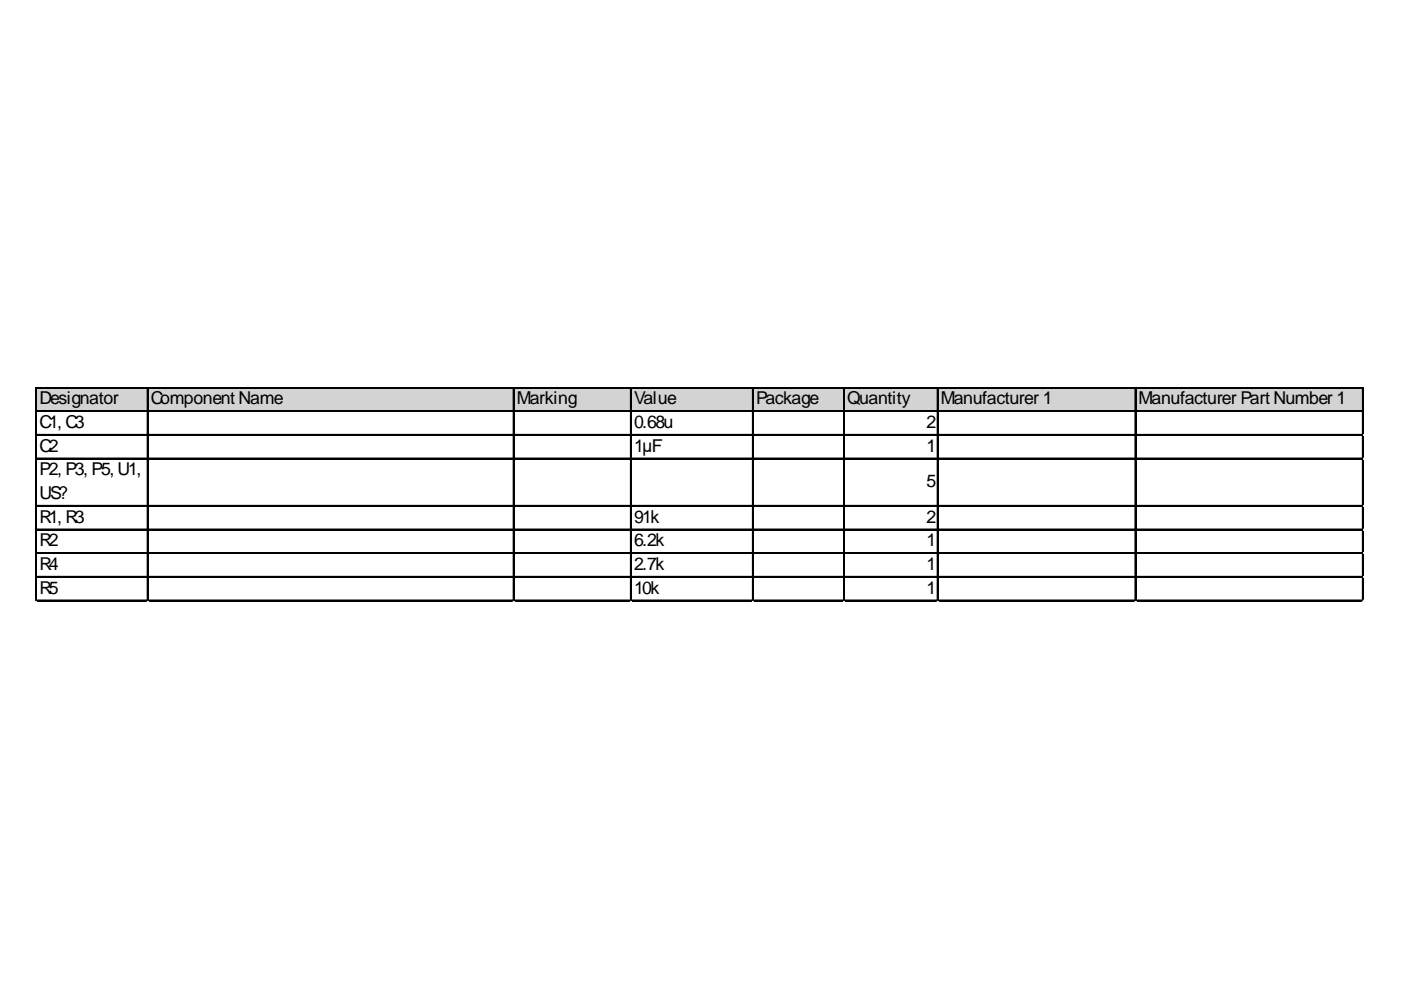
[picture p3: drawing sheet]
<svg xmlns="http://www.w3.org/2000/svg" width="297mm" height="210mm" viewBox="0 0 297 210" stroke-linecap="round" stroke-linejoin="round" font-family="sans-serif">
<defs><g id="words">
<g font-size="3.8">
<text x="8.4" y="85.7">Designator</text>
<text x="32" y="85.7">Component Name</text>
<text x="109.6" y="85.7">Marking</text>
<text x="134.4" y="85.7">Value</text>
<text x="160.3" y="85.7">Package</text>
<text x="179.6" y="85.7">Quantity</text>
<text x="199.5" y="85.7">Manufacturer 1</text>
<text x="241.4" y="85.7">Manufacturer Part Number 1</text>
<text x="8.4" y="90.8">C1, C3</text>
<text x="8.4" y="95.8">C2</text>
<text x="134.4" y="90.8">0.68u</text>
<text x="134.4" y="95.8">1µF</text>
<text x="196.5" y="90.8">2</text>
<text x="196.5" y="95.8">1</text>
<text x="8.4" y="100.8">P2, P3, P5, U1,</text>
<text x="8.4" y="105.8">US?</text>
<text x="196.5" y="103.3">5</text>
<text x="8.4" y="110.8">R1, R3</text>
<text x="134.4" y="110.8">91k</text>
<text x="196.5" y="110.8">2</text>
<text x="8.4" y="115.8">R2</text>
<text x="134.4" y="115.8">6.2k</text>
<text x="196.5" y="115.8">1</text>
<text x="8.4" y="120.9">R4</text>
<text x="8.4" y="125.9">R5</text>
<text x="134.4" y="120.9">2.7k</text>
<text x="134.4" y="125.9">10k</text>
<text x="196.5" y="120.9">1</text>
<text x="196.5" y="125.9">1</text>
</g>
</g></defs>
<path d="M7.8 82.3h281.4v5.1h-281.4z" fill="#d3d3d3"/>
<g fill="none" stroke="#000" stroke-width=".25">
<path d="M7.6 82.1v45.4M7.7 82.1v45.4M7.9 82.1h281.2M7.9 82.2h281.2M7.9 87.1h281.2M7.9 87.2h281.2M7.9 92.1h281.2M7.9 92.2h281.2M7.9 97.1h281.2M7.9 97.3h281.2M31.2 82.3v45.2M31.3 82.3v45.2"/>
<path d="M108.8 82.3v45.2M108.9 82.3v45.2M133.7 82.3v45.2M133.8 82.3v45.2M159.5 82.3v45.2M159.7 82.3v45.2M178.9 82.3v45.2M179 82.3v45.2M198.7 82.3v45.2M198.8 82.3v45.2M240.7 82.3v45.2M240.8 82.3v45.2"/>
<path d="M288.9 82.3v45.2M289 82.3v45.2M7.9 107.2h281.2M7.9 107.3h281.2M7.9 112.2h281.2M7.9 112.3h281.2M7.9 117.2h281.2M7.9 117.3h281.2M7.9 122.2h281.2M7.9 122.3h281.2M7.9 127.2h281.2M7.9 127.4h281.2"/>
</g>
<path d="M7.6 127.5h.1" fill="none" stroke="#e0e0e0" stroke-width=".25"/>
<path d="M7.6 127.5h.3z" fill="#e0e0e0"/>
<path d="M31.2 127.5h.1" fill="none" stroke="#e0e0e0" stroke-width=".25"/>
<path d="M31.2 127.5h.3z" fill="#e0e0e0"/>
<path d="M108.8 127.5h.1" fill="none" stroke="#e0e0e0" stroke-width=".25"/>
<path d="M108.8 127.5h.3z" fill="#e0e0e0"/>
<path d="M133.7 127.5h.1" fill="none" stroke="#e0e0e0" stroke-width=".25"/>
<path d="M133.7 127.5h.2z" fill="#e0e0e0"/>
<path d="M159.5 127.5h.1" fill="none" stroke="#e0e0e0" stroke-width=".25"/>
<path d="M159.5 127.5h.3z" fill="#e0e0e0"/>
<path d="M178.9 127.5h.1" fill="none" stroke="#e0e0e0" stroke-width=".25"/>
<path d="M178.9 127.5h.2z" fill="#e0e0e0"/>
<path d="M198.7 127.5h.1" fill="none" stroke="#e0e0e0" stroke-width=".25"/>
<path d="M198.7 127.5h.3z" fill="#e0e0e0"/>
<path d="M240.7 127.5h.1" fill="none" stroke="#e0e0e0" stroke-width=".25"/>
<path d="M240.7 127.5h.2z" fill="#e0e0e0"/>
<path d="M288.9 127.5h.1" fill="none" stroke="#e0e0e0" stroke-width=".25"/>
<path d="M288.9 127.5h.2z" fill="#e0e0e0"/>
<path d="M289.1 92.1h.1" fill="none" stroke="#e0e0e0" stroke-width=".25"/>
<path d="M289.1 92.1l.1 .3z" fill="#e0e0e0"/>
<path d="M289.1 97.1h.1" fill="none" stroke="#e0e0e0" stroke-width=".25"/>
<path d="M289.1 97.1l.1 .3z" fill="#e0e0e0"/>
<path d="M289.1 107.2h.1" fill="none" stroke="#e0e0e0" stroke-width=".25"/>
<path d="M289.1 107.2l.1 .2z" fill="#e0e0e0"/>
<path d="M289.1 112.2h.1" fill="none" stroke="#e0e0e0" stroke-width=".25"/>
<path d="M289.1 112.2l.1 .2z" fill="#e0e0e0"/>
<path d="M289.1 117.2h.1" fill="none" stroke="#e0e0e0" stroke-width=".25"/>
<path d="M289.1 117.2l.1 .3z" fill="#e0e0e0"/>
<path d="M289.1 122.2h.1" fill="none" stroke="#e0e0e0" stroke-width=".25"/>
<path d="M289.1 122.2l.1 .3z" fill="#e0e0e0"/>
<path d="M289.1 127.2h.1" fill="none" stroke="#e0e0e0" stroke-width=".25"/>
<path d="M289.1 127.2l.1 .3z" fill="#e0e0e0"/>
<use href="#words"/>
</svg>
